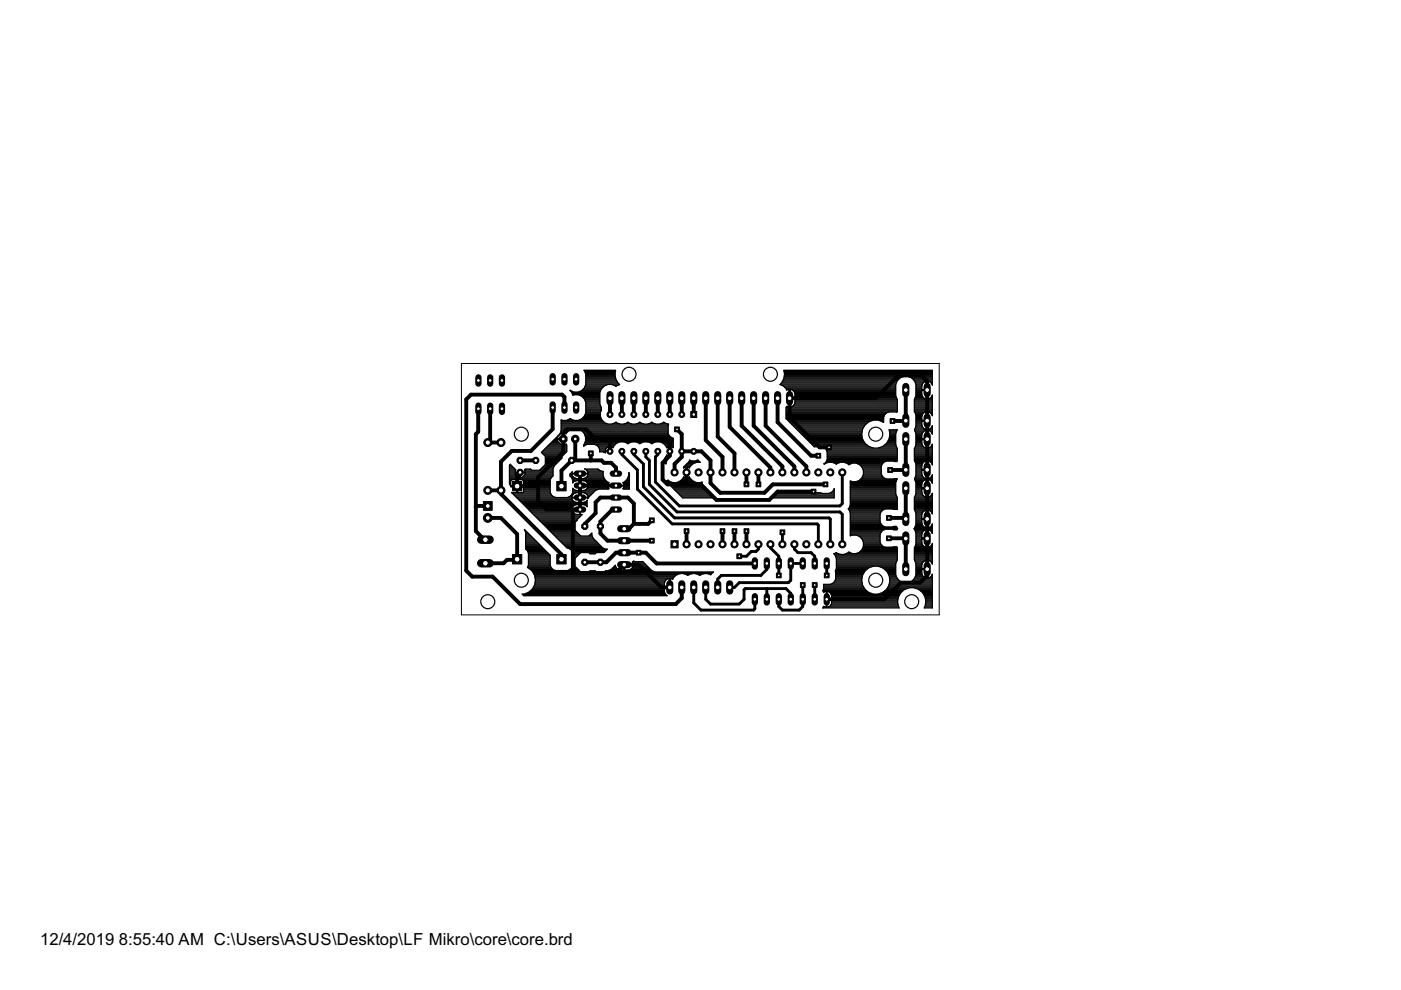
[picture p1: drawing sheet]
<svg xmlns="http://www.w3.org/2000/svg" width="297mm" height="210mm" viewBox="0 0 297 210" stroke-linecap="round" stroke-linejoin="round" font-family="sans-serif">
<defs><g id="words">
<g font-size="4">
<text x="8.5" y="200.4">12/4/2019</text>
<text x="25.2" y="200.4">8:55:40 AM C:\Users\ASUS\Desktop\LF Mikro\core\core.brd</text>
</g>
</g></defs>
<g fill="none" stroke="#000" stroke-width=".83">
<path d="M101.4 86.7v4.8l-.5 .6v20.5l1.8 1.8h.2M103.4 93.8h2.8M103.9 86.7v7.1M110.3 97.6h3.3M117.2 86.4v4.6l-4.6 4.6h-4.1l-2.3 2.3v6.8l12.8 12.9v1M119.7 86.4v-2.2l-.5-.5h-19.3l-1.1 1v36.3l1.3 1.3h4.3l5.9 5.8h33l1.2-1.3v-2.3M122 93.1v4.3l-.3 .2M125.3 96.1v1.5M129.1 93.3l.2 .3v2.1M129.3 84.4v3.5M131.8 84.4v3.5M134.4 84.4v3.5"/>
<path d="M136.9 84.4v3.5M139.5 84.4v3.5M142 84.4v3.5M143.5 91l1 1.1v4.8l-1.5 1.5v1.8M144.5 95.7h4.2l1.9 1.9v4.8l2.1 2.1h9.4l1.8-1.8h11.1M144.5 84.4v3.5M147.1 84.4v3.5M149.6 84.4v8.9l3.6 3.6v3.3M152.2 84.4v8.2l3.5 3.5v4.1M154.7 84.4v6.1l8.6 8.6v1.1M157.2 84.4v5.9l8.7 8.6v1.3M159.8 84.4v5.9l8.6 8.6v1.3"/>
<path d="M162.3 84.4v5.9l8.7 8.6v1.3M164.9 84.4v5.1l7.1 7.1h1.5M175.8 94.8h-2l-6.4-6.3v-4.1h18.3l4.8-4.8h4.8l1.3 1.3v41.1l-1.5 1.5h-4.1l-3.5 3.6h-12.2M192 82.7v6.5l-2.8 .1M192 93.1v6.5l-3.3 .1M103.4 109.8h2.8l3.4 3.4v5.4l-.1 .1h-2l-.7 .7h-3.9M103.4 104h2.8M103.4 107.3h-2.3l-.2 .2M110.3 100.2l-.7 .6v2.3h4.4l.1 .1M121.5 108v12.2l1.2 1.3h7.9l1.8-1.8h3l4.8 4.8h1.8M123 100.4v7.6h-7.1l-1.8-1.7v-5.1l5.3-5.3v-4.1l.8-.8h4l2.3 2.3h14.7l.8 .8v2.5l-1.5 1.5v3.6l1 1h7.1l3.3 3.3h11.2l1.8-1.8h7.6M123 103h7.6"/>
<path d="M124 119.2h4.6l2-2h6.3l2.3 2.3h20.8M130.6 100.4v-1.3l-1-1h-1.5l-.5-.5h-6.4l-2.2 2.2v3.3M130.6 108h-.8l-2.5 2.6v2.5l1.5 1.5h9.4M134.4 111.1v-4.3l-1.3-1.3h-5.8l-1 1v2.3l-2.3 2.3v.5M134.4 111.1l-1 1h-1M138.2 110.3l-.8 .8h-3M145.6 100.2v2.5M145.6 112.6v2.8M153.2 112.6v2.8M155.7 112.6v2.8M158.3 100.2v2.5M158.3 112.6v2.8"/>
<path d="M160.8 100.2v2.5M188.5 114.1l3.5 .1v6.5M192 103.5v6.5l-.1-.2h-3.4M196.6 120.7h.1"/>
</g>
<g fill="none" stroke="#000" stroke-width=".25">
<path d="M124 78.8h6.5M124.1 79h6.4M124.1 79.2h6.3M124.2 79.9h6.3M124.2 79.7h6.2M124.2 79.4h6.2M166.2 78.8h31.5M166.3 79.9h25.1M166.3 79.7h31.4M166.3 79h31.4M166.3 79.2h31.4M166.3 79.4h31.4"/>
<path d="M192.7 79.9h5M108 99.4h1.2M108 99.9h1.2M108 99.6h1.3M108 99.2h.9M108 99h.7M108 98.7h.5M108.1 98.5h.2M111.2 99.6h1.5M111.3 99.9h5.9M114.5 99.6h2.7M114.7 99.4h2.5"/>
<path d="M114.9 95.9h5.2M114.9 99.2h2.4M114.9 96.1h4.9M115.1 95.6h5.1M115.1 99h2.3M115.1 96.3h4.5M115.3 95.4h4.9M115.4 98.7h2.1M115.4 96.5h4M115.5 95.2h4.7M115.6 96.8h3.6M115.6 98.5h2.2"/>
<path d="M115.6 98.3h2.4M115.6 97.9h2.8M115.6 98.1h2.6M115.6 97.6h3M115.6 97.4h3.3M115.6 97.2h3.5M115.6 97h3.5M115.7 95h4.5M116 94.7h4.2M116.2 94.5h4M116.4 94.3h3.7M116.6 94.1h2.2"/>
<path d="M116.9 93.9h1.6M117.1 93.6h1.2M117.2 99.4v1.5l-.6 .9v2.6l.3 .5 .9 .6h2.5a1.51 1.51 0 0 0 1.1-2l.1 .1M117.3 93.4h.9M117.5 93.2h.7M117.8 93h1.7v-1.1l.5 .1a2.23 2.23 0 0 1 3.1-.8 2.23 2.23 0 0 1 .7 3.1M118 92.8h.2M118.2 92.5h.1M118.2 93v-.4l.7-.7h.4v2.3h-.4l-.7-.6v-.5h1.3v1.1l.5-.1 .1 .2M118.4 92.3h.1M118.6 92.1h.1M118.8 91.9h1.3"/>
<path d="M118.9 91.6h1.4M119 91.4h1.5M119 91.2h1.7M119 91h2.3M119 90.7h22.6M119 90.5h22.6M119 90.3h22.6M119 90.1h22.7M119 89.9h9.8M119 89.6h9.2M119 89.4h9M119 89.2h8.8"/>
<path d="M119.3 93.6h.2M119.3 94.1h.2M119.3 93.9h.2M119.3 93.4h.2M119.3 93.2h.2M119.3 92.8h.2M119.3 92.5h.2M119.3 92.3h.2M119.3 92.1h.2M120.1 94.3l.1 1.5-1.1 1v.3l-1.6 1.7-.3 .6M120.5 89h.9M120.9 88.7a1.81 1.81 0 0 1-1.9 .3v2.3l-.3 .7-3.9 3.9 .8 .9v1.7l-1.2 1.2h-1.7l-.2-.3h-1.1l-.2 .2 .1 .5"/>
<path d="M120.9 82.7l.6 1.1a1.99 1.99 0 0 1 2.7 1.5v2.2a2.06 2.06 0 0 1-3.3 1.2M120.9 88.8h.1M120.9 82.8h.1M121 83h.3M121.2 83.2h6M121.3 83.4h5.9M121.4 83.7h5.8M122.6 91h19M122.9 89h4.7M123 83h4.3M123 83.9h4.2M123.2 91.2h18.4"/>
<path d="M123.4 88.8h4.1M123.4 84.1h3.8M123.4 82.8h4M123.4 91.4h18.2M123.6 84.3h3.6M123.6 88.5h3.8M123.6 82.5h3.8M123.6 91.6h18M123.8 94.5h.1M123.8 94.3v.3l.7-.4h1.5a1.38 1.38 0 0 1 1.1 1.6h.8l.5 .2-.1-.2M123.8 94.3h.4M123.8 91.9h17.8"/>
<path d="M123.8 88.3h3.5M123.8 84.5h3.4M123.8 82.3h3.8M123.9 94.1h6.7M123.9 92.1h17.9M124 88.1h3.3M124 84.8h3.2M124 82.1h3.8M124 93.9h7M124 92.3h17.8M124.1 87.9h3.2M124.1 85h3.1"/>
<path d="M124.1 81.9h4M124.1 93.6h18.6M124.1 92.5h17.9M124.1 93h18.6M124.1 93.4h18.6M124.1 93.2h18.6M124.1 92.8h18.2M124.1 87.6h3.2M124.1 81.6h4.5M124.2 85.2h3M124.2 87.4h3.1M124.2 87.2h3.2"/>
<path d="M124.2 87h3.3M124.2 86.8h3.3M124.2 86.5h3.3M124.2 86.3h3.2M124.2 86.1h3.2M124.2 85.9h3.1M124.2 85.6h3M124.2 85.4h3M124.2 81.4h7M124.2 81.2h6.8M124.2 81h6.7M124.2 80.8h6.6"/>
<path d="M124.2 80.5h6.4M124.2 80.3h6.3M124.2 80.1h6.3M124.3 99.6l-.3-.2h2.8l.2 .3M124.3 99.6l.2 .3M124.3 99.6h2.7M124.5 99.9h3M124.5 99.9l.2 .5M126.3 94.3h4.1M126.7 94.5h3.5M126.9 94.7h2.1M127 95h1.6"/>
<path d="M127 99.7l.9 .2a1.96 1.96 0 0 0 1.2 2.4l-.2 .4M127.1 95.2h1.3M127.1 95.4h1.2M127.3 88.3a2.04 2.04 0 0 0 3.3 1.2 1.93 1.93 0 0 0 2.5 0 1.97 1.97 0 0 0 2.6 0 1.97 1.97 0 0 0 2.5 0 1.97 1.97 0 0 0 2.5 0l1.1 .4-.2 1.9 .3 .5 .8 .6v1.8M128 95.9h.3M128.3 95.8h.1M128.3 95.4v.2M128.4 95.2l.3-.3 .6-.2v1.1h-1M128.4 95.2l-.1 .2M129.3 94.7h.1M129.3 95h.1M129.3 95.4h.1"/>
<path d="M129.3 95.2h.1M129.7 94.7h.3M129.9 89.9h1.4M130 94.9l-.6-.2v.9h-2.3M130 94.9h.1M130.1 81.6h1M130.4 89.6h.4M130.6 81.9h.1M130.6 81.9l.8-.4a2.76 2.76 0 0 1-.9-3h-6.7l.4 .9v2.1a2.06 2.06 0 0 1-3.3 1.2M130.6 81.9a2.18 2.18 0 0 0-3.4 1.3v2.4a1.68 1.68 0 0 1 .1 1.9v.8M131.4 93.7l-.7 .3-.6 .6-.1 .3M132.3 93.7l.8 .4"/>
<path d="M132.4 89.9h1.5M132.7 93.9h.8M132.9 89.6h.4M133.1 94.1h.1M134 93.7l-.9 .4M134.8 93.7l.9 .4M134.9 89.9h1.5M135.3 93.9h.8M135.5 89.6h.3M135.7 94.1h.1M136.5 93.7l-.8 .4M137.3 93.7l.9 .4"/>
<path d="M137.5 89.9h1.4M137.8 93.9h.8M138 89.6h.4M138.2 94.1h.1M139.1 93.7l-.9 .4M139.9 93.7l.7 .3 .6 .6 .2 .3M140 89.9h1.5M140.3 93.9h2.4M140.6 89.6h.3M140.7 97.9h.6M140.7 98.1h.5M140.7 97.6h.7"/>
<path d="M140.7 94.1h2M140.8 97.4h.7M140.9 94.3h1.8M141 97.2h.7M141.1 97h.8M141.1 98.3h.1M141.2 94.5h1.5M141.2 96.8h.9M141.3 94.7h.3M141.3 96.5h.1M141.4 96.5l-.7 1.1v.6l.5 .1M141.4 96.5h.1"/>
<path d="M141.4 96.5l.5 .2v-.9h.2v.9M141.4 94.9h.1M141.9 94.7h.1M141.9 94.7l-.5 .2M141.9 94.7v.9h.2v-.9l.6 .2M141.9 94.7h.2M141.9 95h.2M141.9 96.5h.2M141.9 96.3h.2M141.9 96.1h.2M141.9 95.9h.2M141.9 95.4h.2"/>
<path d="M141.9 95.2h.2M142.1 96.7l-.6 .7-.3 .9M142.4 94.7h.3M142.7 94.9h.1M142.7 94.7v.2M144.9 99.2h.1M145 99h1.3M145.2 98.7h1.3M145.4 99.4h.3M145.4 99.9h.3M145.4 99.6h.3M145.4 99.2h.3"/>
<path d="M145.5 98.5h1.2M145.6 98.4h.1M145.7 98.3h1.3M145.9 98.1h1.6M146.1 97.9h2.2M146.1 99.2h.1M146.2 97.6h.3M146.3 99l.6-.7 .8-.3h.8l-.5-.5-.5 .2h-.8l-.5-.2-.1 .4-1.2 1.2v.1M146.3 99l-.1 .2-.5-.2v1.1h-.3v-1.1l-.4 .2M147.7 97.6h.4M165.5 81.4h24.4M165.6 81.6h24.3"/>
<path d="M165.7 81.2h24.3M165.8 81h24.3M165.9 80.8h24.3M166.1 80.5h24.3M166.1 81.9h23.8M166.2 80.3h24.4M166.2 80.1h24.7M166.3 82.1h23.6M166.6 82.3h23.3M166.7 88.8h20.6M166.7 88.5h20.6M166.7 88.3h20.7"/>
<path d="M166.7 88.1h20.8M166.7 87.9h20.9M166.7 87.6h21.2M166.7 87.4h21.6M166.7 87.2h23.5M166.7 87h23.5M166.7 86.8h23.5M166.7 86.5h23.5M166.7 86.3h.4M166.7 82.5h23.2M166.8 86.2l-.1 .2v2.4l6 5.9h1.6l.9 .6 .2 .5v1.6l-.2 .5-.4 .4M166.8 86.2h.1"/>
<path d="M166.8 86.2l.3 .1M166.8 82.7l.5-.2v1.8h22.8M166.8 82.7h.1M166.9 89h20.4M167.1 89.2h17.8M167.3 86.3h.2M167.3 86.1h.2M167.3 85.9h.2M167.3 85.6h.2M167.3 85.4h.2M167.3 85.2h.2M167.3 85h.2"/>
<path d="M167.3 84.8h.2M167.3 84.1h.2M167.3 83.9h.2M167.3 83.7h.2M167.3 83.4h.2M167.3 83.2h.2M167.3 83h.2M167.3 82.8h.2M167.3 89.4h17M167.5 89.6h16.5M167.7 86.3h22.5M167.8 89.9h15.9"/>
<path d="M168 90.1h15.4M168.1 82.8h21.8M168.1 86.1h22.1M168.1 86.1l-.4 .2M168.2 90.3h15.1M168.3 83h21.6M168.3 85.9h21.9M168.4 90.5h14.8M168.4 83.2h21.5M168.5 83.2l-.4-.4-.6-.3v3.8h.2M168.5 85.6l-.4 .5M168.5 83.2l.1 1.1"/>
<path d="M168.5 85.6h21.7M168.5 85.4h21.7M168.5 83.4h21.4M168.6 84.6l-.1 1M168.6 85.2h21.6M168.6 85h21.6M168.6 84.8h21.6M168.6 84.1h21.4M168.6 83.9h21.3M168.6 83.7h21.3M168.7 90.7h14.3M168.9 91h14"/>
<path d="M169.1 91.2h13.7M169.3 91.4h13.5M169.5 91.6h13.3M169.8 91.9h12.9M170 92.1h12.7M170.2 92.3h12.5M170.4 92.5h12.4M170.6 92.8h12.2M170.9 93h11.9M171.1 93.2h11.8M171.3 93.4h11.7M171.5 93.6h11.7"/>
<path d="M171.8 93.9h11.5M172 94.1h11.5M172.2 94.3h11.6M172.4 94.5h11.6M174.3 94.7h10.1M174.7 98.3h.1M174.8 98.3h.1M174.8 98.3h-.1M174.8 98.3a2.5 2.5 0 0 1 2.6 0 2.12 2.12 0 0 1 2.6 .2M174.8 95h10.3M175 98.1h.5M175 95.2h15.2"/>
<path d="M175.2 97.9h12.5M175.2 95.4h15M175.3 95.6h14.9M175.3 97.6h14.9M175.4 96.8h14.8M175.4 97.4h14.8M175.4 97.2h14.8M175.4 97h14.8M175.4 96.5h14.8M175.4 96.3h14.8M175.4 96.1h14.8M175.4 95.9h14.8"/>
<path d="M176.6 98.1h1.4M177.1 98.3h.4M179.1 98.1h8.2M179.7 98.3h.8M180 98.5h.1M180 98.5l.7-.3h.8l.7 .3M181.7 98.3h5.4M182.2 98.5a1.99 1.99 0 0 1 .7 2.6 1.99 1.99 0 0 1-2.6 .9v5.1l-.5 .8 .2 .2M182.2 98.5h4.8M182.5 98.7h4.4M182.7 92.1a3 3 0 0 0 3 2.9 3 3 0 0 0 3-2.9M182.7 99h4.1"/>
<path d="M182.8 99.2h4M182.9 99.4h3.9M183 99.6h3.8M183.1 99.9h3.7M186.3 95h3.9M186.5 89.2h.8M186.9 94.7h3.2M187.1 89.4h.2M187.3 94.5h2.7M187.6 94.3h2.3M187.9 94.1h2M188 93.9h1.9"/>
<path d="M188.2 93.6h1.7M188.3 93.4h1.6M188.4 93.2h1.5M188.5 93h1.4M188.6 92.8h1.3M188.6 91.4h1.5M188.6 92.5h1.3M188.6 91.6h1.4M188.6 92.3h1.3M188.7 91.9h1.2M188.7 92.1h1.2M189.9 94.3l.3 .8v2.5"/>
<path d="M190 91.1l.2 .1M190.2 84.5l-22.9 .1v1.7h-.2M190.2 91.2l-.3 .7v2.4M190.2 91.2l-1.7-.1 .2 1M190.2 84.7h.1M190.2 97.6l-.1 .3a5.8 5.8 0 0 0-2.7 .1l-.4 .4-.2 .5v1.5l.2 .6M190.2 84.7v2.5M190.2 87.2l-.1 .2h-1.7l-.5 .2-.6 .9v1.1a2.97 2.97 0 0 0-4.6 2.5M193.2 80.1h4.5M193.5 80.3h4.2M193.7 80.5h4M193.9 95.6h3.8"/>
<path d="M193.9 87.2l.3 .8v2.4l-.3 .8M193.9 84.7v2.5M193.9 96.8h3.8M193.9 97.4h3.8M193.9 97.2h3.8M193.9 97h3.8M193.9 96.5h3.8M193.9 96.3h3.8M193.9 96.1h3.8M193.9 95.9h3.8M193.9 95.4h3.8M193.9 95.2h3.8"/>
<path d="M193.9 87.2h3.8M193.9 87h3.8M193.9 86.8h3.8M193.9 86.5h3.8M193.9 86.3h3.8M193.9 86.1h3.8M193.9 85.9h3.8M193.9 85.6h3.8M193.9 85.4h3.8M193.9 85.2h3.8M193.9 85h3.8M193.9 84.8h3.8"/>
<path d="M193.9 80.7a2.2 2.2 0 0 0-2.3-.9 2.2 2.2 0 0 0-1.7 1.7v2.4l.3 .8M193.9 80.7l.3 .8v2.4l-.3 .8M193.9 91.2l.3 .7v2.4M193.9 97.6l.3 .8v2.4l-.3 .8 .3 .7M193.9 84.7h.1M193.9 97.6h3.8M193.9 91.2h3.8M193.9 80.8h3.8M193.9 95h2.3M194 84.5h2.2M194 97.9h2M194 91h2"/>
<path d="M194 87.4h2.1M194 81h2M194 91.4h1.9M194 94.7h1.8M194 84.3h1.8M194.1 87.6h1.7M194.1 98.1h1.6M194.1 90.7h1.6M194.1 81.2h1.6M194.1 91.6h1.6M194.1 94.5h1.5M194.1 87.9h1.5"/>
<path d="M194.1 84.1h1.5M194.2 98.3h1.4M194.2 90.5h1.4M194.2 91.9h1.3M194.2 81.4h1.4M194.2 99.4h1.2M194.2 93.6h1.2M194.2 94.3l-.3 .8v2.5M194.2 99.9h1.2M194.2 99.6h2.2M194.2 99.2h1.2M194.2 99h1.2"/>
<path d="M194.2 98.7h1.2M194.2 98.5h1.3M194.2 94.3h1.3M194.2 94.1h1.3M194.2 93.9h1.2M194.2 93.4h1.2M194.2 93.2h2.2M194.2 92.8h1.2M194.2 92.5h1.2M194.2 92.3h1.2M194.2 92.1h1.3M194.2 90.3h1.3"/>
<path d="M194.2 90.1h1.2M194.2 89.9h1.2M194.2 89.6h1.2M194.2 89.4h1.2M194.2 89.2h2.2M194.2 89h1.2M194.2 88.8h1.2M194.2 88.5h1.2M194.2 88.3h1.2M194.2 88.1h1.3M194.2 83.9h1.3M194.2 83.7h1.3"/>
<path d="M194.2 83.4h1.2M194.2 83.2h1.2M194.2 83h1.2M194.2 82.8h2.2M194.2 82.5h1.2M194.2 82.3h1.2M194.2 82.1h1.2M194.2 81.9h1.2M194.2 81.6h1.3M195.4 98.8a1.17 1.17 0 0 1 1-1.1v3.8l-.4-.2-.4-.3M195.4 92.3v.7M195.5 92.1a1.21 1.21 0 0 1 .9-.9v3.8l-.6-.3"/>
<path d="M195.5 92.1l-.1 .2M195.5 94.3l-.1-1.1h1.3v1.8l.6-.3M195.5 94.3l.3 .4M195.7 81.2l-.2 .5-.1 .9h1.3v-1.8l.7 .4M195.7 81.2l.7-.4v3.8a1.12 1.12 0 0 1-1-1v-.8h1.3v1.8l.3-.1M196.4 99.4h.3M196.4 93.6h.3M196.4 98.3h.3M196.4 94.7h.3M196.4 84.5h.3M196.4 84.3h.3M196.4 95h.3"/>
<path d="M196.4 97.9h.3M196.4 99.9h.3M196.4 99.2h.3M196.4 99h.3M196.4 98.7h.3M196.4 98.5h.3M196.4 98.1h.3M196.4 94.5h.3M196.4 94.3h.3M196.4 94.1h.3M196.4 93.9h.3M196.4 93.4h.3"/>
<path d="M196.4 92.8h.3M196.4 92.5h.3M196.4 92.3h.3M196.4 92.1h.3M196.4 91.9h.3M196.4 91.6h.3M196.4 91.4h.3M196.4 91h.3M196.4 90.7h.3M196.4 90.5h.3M196.4 90.3h.3M196.4 90.1h.3"/>
<path d="M196.4 89.9h.3M196.4 89.6h.3M196.4 89.4h.3M196.4 89h.3M196.4 88.8h.3M196.4 88.5h.3M196.4 88.3h.3M196.4 88.1h.3M196.4 87.9h.3M196.4 87.6h.3M196.4 87.4h.3M196.4 84.1h.3"/>
<path d="M196.4 83.9h.3M196.4 83.7h.3M196.4 83.4h.3M196.4 83.2h.3M196.4 83h.3M196.4 82.5h.3M196.4 82.3h.3M196.4 82.1h.3M196.4 81.9h.3M196.4 81.6h.3M196.4 81.4h.3M196.4 81.2h.3"/>
<path d="M196.4 81h.3M196.9 95h.8M197 84.5h.7M197.1 87.4h.6M197.1 91h.6M197.1 97.9h.6M197.2 81h.5M197.2 91.4h.5M197.3 84.3l.4-.5v4.3a1.1 1.1 0 0 0-1-.8v1.8h-1.3v-.8a1.13 1.13 0 0 1 1-1v3.8a1.12 1.12 0 0 1-1-1v-.8h1.3v1.8a1.09 1.09 0 0 0 1-.8v1.8a1.16 1.16 0 0 0-1-.9v1.8h-2.5M197.3 94.7h.4M197.3 84.3l-.3 .2M197.4 84.3h.3"/>
<path d="M197.4 87.6h.3M197.4 90.7h.3M197.4 98.1h.3M197.4 81.2l.3 .4M197.4 98.1l-.7-.4v1.8h-1.3v-.7M197.4 98.1l.3 .5M197.4 81.2h.3M197.5 91.6h.2M197.5 94.5h.2M197.5 84.1h.2M197.6 98.3h.1M197.6 90.5h.1"/>
<path d="M197.6 87.9h.1M197.6 81.4h.1M197.6 91.9h.1M197.6 94.3l.1-.1v4.4M197.6 94.3l-.3 .4M197.6 94.3h.1M197.7 88.1h.1M197.7 83.9h.1M197.7 81.6v-3.1h-31.5a2.8 2.8 0 0 1-.8 3l.7 .4 .7 .8M197.7 98.5h.1M197.7 90.3h.1M197.7 81.6h.1"/>
<path d="M108 100.1h2.2v1.1h-.3l-.7-.6v-.4h2.1v.4l-.6 .6h-.4v-1.1h6.9M108 100.5h1.2M108 102.3h.3M108 100.3h1.2M108 102.5h.3M108 102.1h.3M108 101.9h.3M108 101.6h8.7M108 101.4h8.8M108 101.2h1.8M108 101h1.6M108 100.7h1.4"/>
<path d="M108.1 102.7h.2M108.2 103h8.4M108.3 101.9l.3-.2h.9v2.8l-1-.1M108.3 101.9v1.1M108.5 104.4l11.7 11.8a1.39 1.39 0 0 1 1.2 1.1v2.5M108.5 104.4h.1M108.5 104.5h8.2M108.8 104.7h8M109 105h7.9M109.2 105.2h8M109.2 100.1l.1-.5-1.1-1.2-.2 .2v4l.3 .6h8.3M109.4 105.4h8.2"/>
<path d="M109.5 103.4h.3M109.5 102.3h.3M109.5 104.3h.3M109.5 104.1h.3M109.5 103.8h.3M109.5 103.6h.3M109.5 102.7h.3M109.5 102.5h.3M109.5 102.1h.3M109.5 101.9h.3M109.6 105.6h11.7M109.9 105.9h11.4"/>
<path d="M110.1 106.1h11.3M110.2 100.5h.1M110.2 100.3h.1M110.2 101.2h.1M110.2 101h.1M110.2 100.7h.1M110.3 106.3h11.3M110.5 106.5h11.6M110.7 101.2h6.3M110.8 106.7h13.7M110.9 101.9h5.7M111 101.9l-.3-.2h-.9v2.8l1.2-.2"/>
<path d="M111 101.9v1.1M111 104.3h5.6M111 101h6.2M111 107h13.5M111 103.2v1.1M111 103.4h5.6M111 102.3h5.6M111 104.1h5.6M111 103.8h5.6M111 103.6h5.6M111 102.7h5.6M111 102.5h5.6"/>
<path d="M111 102.1h5.6M111.2 100.7h6M111.2 112.2l.2 .7v3.5l.6 .9v2.5M111.2 112.2l5.4 5.5v2.1M111.2 112.3h.1M111.2 107.2h10.5M111.3 112.5h.1M111.3 100.5h5.9M111.3 100.3h5.9M111.4 112.7h.3M111.4 107.4h10.1M111.4 113.6h1.1"/>
<path d="M111.4 114.1h1.6M111.4 114.3h1.8M111.4 113.4h.9M111.4 116.3h3.8M111.4 116.1h3.6M111.4 115.8h3.4M111.4 115.6h3.2M111.4 115.4h2.9M111.4 115.2h2.7M111.4 115h2.5M111.4 114.7h2.3M111.4 114.5h2"/>
<path d="M111.4 113.8h1.4M111.4 113.2h.7M111.4 113h.5M111.5 116.5h3.9M111.7 107.6h9.6M111.8 116.7h3.9M111.9 107.8h9.4M111.9 116.9h4M112 117.2h4.1M112 119.8l-.2 .5a2.97 2.97 0 0 1 .2 5.3M112 117.4h4.3M112 119.8h4.6"/>
<path d="M112 119.6h4.6M112 119.4h4.6M112 119.2h4.6M112 119h4.6M112 118.7h4.6M112 118.5h4.6M112 118.3h4.6M112 118.1h4.6M112 117.8h4.6M112 117.6h4.5M112.1 108.1h10.8M112.3 108.3h9"/>
<path d="M112.5 108.5h8.9M112.8 108.7h8.7M113 109h8.8M113.2 109.2h10.1M113.4 109.4h9.7M113.6 109.6h9.3M113.9 109.9h8.8M114.1 110.1h8.3M114.3 110.3h8.1M114.5 110.5h7.7M114.8 110.7h7.1M115 111h6.9"/>
<path d="M115.2 111.2h6.7M115.4 111.4h6.5M115.7 111.6h6.2M115.9 111.8h6M116.1 112.1h5.8M116.3 112.3h5.6M116.5 112.5h5.5M116.6 119.8l.6 1M116.8 112.7h5.4M117 113h5.4M117.2 113.2h5.5M117.4 113.4h5.5"/>
<path d="M117.6 113.6h7.9M117.9 113.8h7.7M118.1 114.1h7.6M118.3 114.3h7.6M118.5 114.5h7.6M118.8 114.7h7.6M119 115h7.6M119.2 115.2h7.6M119.4 115.4h7.6M119.7 115.6h7.6M119.9 115.8h7.6M120.1 116.1h7.6"/>
<path d="M120.5 105.4h4.3M120.6 116.3h7.5M120.8 100.7h.5M120.9 100.5h7M120.9 101h.5M120.9 105.2h.4M120.9 116.5h7.8M121.1 100.3h.2M121.1 101.2h.5M121.1 105h.3M121.2 116.7h7.3M121.3 100.4v-.4l-.5 .5v.4l.6 .9v.6l.4-.3"/>
<path d="M121.3 100.4h1.6v1.1l-1-.1-.5-.4M121.3 108.1h1.7v1h.4l-1 1M121.3 100.4h.1M121.3 100.5h.1M121.3 105.4h.1M121.3 105.6h.1M121.3 107.9v.1M121.3 108.1h.1M121.3 100.5l.1 .5M121.3 105.6h3.4M121.3 105.6l.1 .4M121.3 101.4h.7"/>
<path d="M121.3 116.9h6.9M121.3 104.7h.3M121.3 100.1h.1M121.3 107.6l.3-.3 .5-.3h.8v2.1h-.8a1 1 0 0 1-.8-1M121.3 107.6v.3M121.3 101.6h6.9M121.4 104.5h.6M121.4 117.2h1.7M121.4 104.9l.7-.4h.8v2h-.8M121.4 104.9l-.1 .5M121.4 106l.2 .3M121.4 119.8l-.2 .6-.4 .4-.5 .2"/>
<path d="M121.4 117.4h1.5M121.4 119.8h.5M121.4 102.3h.1M121.4 119.6h.5M121.4 119.4h.5M121.4 119.2h.5M121.4 119h.5M121.4 118.7h.5M121.4 118.5h.5M121.4 118.3h.6M121.4 118.1h.8M121.4 117.8h1"/>
<path d="M121.4 117.6h1.3M121.4 104.3h4.5M121.4 104.1h4.8M121.4 103.8h.4M121.4 103.6h.1M121.4 102.1h.4M121.4 101.9h7M121.6 106.3l.5 .2M121.8 102.1l1.1-.2v1h1.8M122.4 110.1l-.5 .6v1.7l1.2 1.2M122.9 103.2h.1M122.9 103.4h.1"/>
<path d="M122.9 104.5h.1M122.9 102.3h.1M122.9 109h.1M122.9 108.7h.1M122.9 108.5h.1M122.9 108.3h.1M122.9 107.8h.1M122.9 107.6h.1M122.9 107.4h.1M122.9 107.2h.1M122.9 106.5h.1M122.9 106.3h.1"/>
<path d="M122.9 106.1h.1M122.9 105.9h.1M122.9 105.6h.1M122.9 105.2h.1M122.9 105h.1M122.9 104.7h.1M122.9 103.8h.1M122.9 103.6h.1M122.9 102.7h.1M122.9 102.5h.1M122.9 102.1h.1M122.9 101.4h.1"/>
<path d="M122.9 101.2h.1M122.9 101h.1M122.9 100.7h.1M123 103h7.5M123.9 106.5h.6M124 104.5h1.7M124 101.4h4.1M124.2 102.1l-1.2-.2v2.1l1.2-.2M124.2 102.1l.5 .6M124.2 103.8h2.4M124.2 102.1h4.5M124.2 107.2h.3"/>
<path d="M124.3 106.3l-.4 .2M124.3 106.3h.2M124.3 104.7h1.2M124.3 101.2h3.7M124.4 102.3h4.7M124.4 103.6h4.7M124.5 107.4h.1M124.5 106.1v1.3l-.6-.4h-.9v1h-1.7M124.5 106.1l-.2 .2M124.5 106.1h.1M124.5 104.9l-.6-.4h-.9v2h.9M124.5 104.9l.2 .5"/>
<path d="M124.5 105h.8M124.5 101h3.4M124.6 103.4h4.4M124.6 102.5h4.4M124.6 100.1h3.3M124.6 105.2h.5M124.6 100.7h3.3M124.7 103.2h4.2M124.7 103.2l-.5 .6M124.7 102.7v.2M124.7 102.7h4.2M124.7 103h-1.8v1h-.8l-.6-.4"/>
<path d="M124.7 100.4h-1.7v1.1l1-.1 .5-.4M124.7 103v.2M124.7 100.4h.1M124.7 100.5h.1M124.7 102.9h.1M124.7 103v.1M124.7 105.4h.1M124.7 105.6h.1M124.7 100.5l-.2 .5M124.7 100.3h3.2M124.8 113.6l.7-.6v.5l.3 .6 2 2.1 1 .2-.7 .8h-1.7l-.2 .2M124.9 117.2h1.5"/>
<path d="M125.1 113.4h.4M125.3 113.2h.2M126.2 117.4h-1.1l-.3-.2h-1.7l-1.2 1.2v1.7l1.2 1.2h1.7l.3-.3h1.1l.2 .3h1.7l.3-.3h.5l.7-.3M128.9 102.9h1.6v.1h-1.6M128.9 102.9h.1M128.9 103v.1M128.9 103v.2M128.9 103.2l.2 .4-.2 .1h-2l-.6 .3-1.6 1.7v-.1M128.9 102.7v.2M130.7 103h2.8M132.1 102.3h1.4M132.1 103.6h1.4"/>
<path d="M132.2 103.4h1.3M132.2 102.5h1.3M132.3 103.2h1.2M132.3 102.7l-.2-.4a1.97 1.97 0 0 0 1.2-2.1l.2 .2v3.3l-1.4-.1 .2-.4M132.3 102.7v.2M132.3 102.7h1.2M132.3 102.9h-1.6v.1h1.6M132.3 103v.2M132.3 102.9h.1M132.3 103v.1M132.5 119.6h4.3M132.5 102.1h1"/>
<path d="M132.7 101.9h.8M132.9 101.6h.6M133.1 101.4h.4M133.2 101.2h.3M133.2 101h.3M133.3 100.5h.2M133.3 100.3h.1M133.3 100.7h.2M134.1 119.1h.1M134.1 119.1l.2 .5h-1.8v1.3a1.34 1.34 0 0 0 1.7-.9l.1-.2M134.1 119.2h2.3M134.2 119.4h2.4"/>
<path d="M134.3 119l-.2 .1M134.4 119h-.1M134.4 119h1.8l2 2 .7 .3h12.3M137.1 119.8h-4.9v1.1a1.41 1.41 0 0 1-1.6-.6l-.1-.5-.9 .9M141.2 102.1h.8M141.6 101.9h.1M141.6 101.8h.1M141.6 101.8l1 .5M141.7 102.5h7.1M141.9 102.7h6.9M142.1 103h6.8M142.4 103.2h6.6"/>
<path d="M142.6 103.4h6.5M142.8 103.6h6.5M143 103.8h6.5M143.3 104.1h6.4M143.5 104.3h6.4M143.5 102.3h4.1M143.7 104.5h6.5M143.9 104.7h6.5M144 102.1h3.1M144.1 105h6.5M144.4 105.2h6.4M144.4 101.9h2.3"/>
<path d="M144.6 105.4h6.4M144.6 101.6h1.9M144.8 101.4h1.5M144.9 101.2h.2M144.9 101.1l-.6 .9-.9 .3h-1.9M144.9 101.1h.1M145 101.1l.4 .2v-1h.3v1l.5-.2 .1 .3M145.4 100.5h.3M145.4 101.2h.3M145.4 101h.3M145.4 100.7h.3M146.1 101.2h.1"/>
<path d="M146.3 101.4a2.09 2.09 0 0 0 2.5 .8v.6l.3 .7 2.1 2.1h-6.4l-3.6-3.6 .4-.2M148.6 102.3h.2M163.7 105.4h13.2M163.9 105.2h13M164.1 105h12.8M164.4 104.7h12.5M164.6 104.5l11.2 .1 .5-.2 .6-.8v2h-13.4zM176 104.5h.9M176.4 104.3h.5M176.6 104.1h.3M176.8 103.8h.1M176.8 117.4h1"/>
<path d="M176.9 103.6h.1M177 117.6h13.2M177.1 117.8h13.1M177.2 118.1h13M177.3 118.3h12.9M177.3 117.2h.1M177.3 117.2l-.5 .2 .5 1v2.1l-.2 .6 .1 1.7-.6 .9-.5 .2h-1.5v.9l-.1 .4 .1 .4 .6-.2M177.3 119.8h12.6M177.3 119.6h12.6M177.3 119.4h12.6M177.3 119.2h12.7M177.3 119h12.8"/>
<path d="M177.3 118.7h12.9M177.3 118.5h12.9M179.4 117.4h10.8M179.8 117.2h.5M179.9 107.8h10.3M180 108.1h7.3M180 108.1l.3 .6M180.1 107.6h10.1M180.1 108.3h6.9M180.1 107.4h10.1M180.2 108.5h6.6M180.2 107.2h10"/>
<path d="M180.3 103.2h9.6M180.3 103h9.6M180.3 105.4h9.9M180.3 103.4h9.6M180.3 109.9h6.3M180.3 113.4h6.3M180.3 108.7v4.9l.4-.2M180.3 111.6h7.2M180.3 104.5h9.6M180.3 102.3h9.6M180.3 113.2h6.3M180.3 113h6.4"/>
<path d="M180.3 112.7h6.6M180.3 112.5h6.8M180.3 112.3h7.3M180.3 112.1h10M180.3 111.8h9.9M180.3 111.4h6.8M180.3 111.2h6.6M180.3 111h6.4M180.3 110.7h6.3M180.3 110.5h6.3M180.3 110.3h6.3M180.3 110.1h6.3"/>
<path d="M180.3 109.6h6.3M180.3 109.4h6.3M180.3 109.2h6.3M180.3 109h6.3M180.3 108.7h6.4M180.3 107h9.9M180.3 106.7h9.9M180.3 106.5h9.9M180.3 106.3h9.9M180.3 106.1h9.9M180.3 105.9h9.9M180.3 105.6h9.9"/>
<path d="M180.3 105.2h9.8M180.3 105h9.7M180.3 104.7h9.6M180.3 104.3h9.6M180.3 104.1h9.6M180.3 103.8h9.6M180.3 103.6h9.6M180.3 102.7h9.6M180.3 102.5h9.6M180.3 102.1h.3M181.5 113.4l.7 .3 .6 .6M181.7 102.1h8.3"/>
<path d="M182 113.6h4.6M182 117.2h8.2M182.2 101.9h7.9M182.3 116.9h7.9M182.4 113.8h4.2M182.4 101.6h7.8M182.6 114.1h4M182.6 116.7h7.6M182.6 101.4h5M182.8 114.3l.3 .7v.8l-.3 .7M182.8 114.3h3.8M182.8 116.5a1.97 1.97 0 0 1-2.8 .5 2.1 2.1 0 0 1-2.7 .2"/>
<path d="M182.8 116.5h7.4M182.8 101.2h4.5M182.9 116.3h7.3M182.9 114.5h3.7M182.9 101h4.1M183 116.1h7.2M183 114.7h3.6M183 100.7h4M183 115.8h4.2M183 115h3.6M183.1 100.1h3.7M183.1 100.5h3.8"/>
<path d="M183.1 100.3h3.7M183.1 115.6h3.9M183.1 115.4h3.7M183.1 115.2h3.6M186.8 108.5l-.2 .5v1.6l.2 .5 .4 .4 .5 .2 1.8-.1M187 101l.9 .6 2.3-.1-.3 .8M189.4 112.3h.8M189.5 111.6h.6l.2 .5-.1 .2a6.9 6.9 0 0 0-3 .1l-.6 .9v1.6l.6 .9a6.8 6.8 0 0 0 2.9 .1l.1 .3M189.9 104.7l.3 .8v2.5M189.9 102.3v2.4M190.2 116.2h.1M190.2 118.7l-.3 .8v2.4"/>
<path d="M190.2 116.2v2.5M190.2 118.7h.1M190.2 108h.1M190.2 108a7.4 7.4 0 0 0-3 .1l-.4 .4M193.8 112.1h3.9M193.9 117.4h3.8M193.9 118.7h.1M193.9 116.2v2.5M193.9 108h.1M193.9 118.5h3.8M193.9 118.3h3.8M193.9 118.1h3.8"/>
<path d="M193.9 117.8h3.8M193.9 117.6h3.8M193.9 117.2h3.8M193.9 116.9h3.8M193.9 116.7h3.8M193.9 116.5h3.8M193.9 116.3h3.8M193.9 107.8h3.8M193.9 107.6h3.8M193.9 107.4h3.8M193.9 107.2h3.8M193.9 107h3.8"/>
<path d="M193.9 106.7h3.8M193.9 106.5h3.8M193.9 106.3h3.8M193.9 106.1h3.8M193.9 105.9h3.8M193.9 105.6h3.8M193.9 108l.3 .8v2.4M193.9 118.7l.3 .8v2.4M193.9 116.2h.1M193.9 118.7h3.8M193.9 108.1h3.8M193.9 105.4h2.5"/>
<path d="M193.9 116.1h2.5M193.9 112.3h2.5M193.9 101.6h2.5M194 111.8h2.2M194 101.4h2.1M194 119h2M194 108.3h2M194 115.8h1.9M194 112.5h1.9M194 105.2h1.9M194 101.9h1.9M194 111.6h1.8"/>
<path d="M194.1 101.2h1.7M194.1 119.2h1.6M194.1 108.5h1.6M194.1 112.7h1.6M194.1 102.1h1.6M194.1 115.6h1.6M194.1 105h1.6M194.1 111.4h1.5M194.1 101h1.5M194.2 119.4h1.4M194.2 108.7h1.4M194.2 100.1h1.2"/>
<path d="M194.2 103.2h1.2M194.2 103h1.2M194.2 100.5h1.2M194.2 113.6h1.2M194.2 119.8h1.2M194.2 114.3h2.5v1.8M194.2 113.4h1.2M194.2 102.3v2.4M194.2 111.2l-.4 .9 .4 .9v2.4M194.2 104.7l-.3 .8v2.5M194.2 115.4l-.3 .8M194.2 104.5h1.3"/>
<path d="M194.2 102.3h1.3M194.2 100.3h1.2M194.2 119.6h1.3M194.2 115.4h1.3M194.2 115.2h1.3M194.2 115h1.2M194.2 114.7h1.2M194.2 114.5h1.2M194.2 113.8h1.2M194.2 113.2h1.3M194.2 113h1.3M194.2 111.2h1.3"/>
<path d="M194.2 111h1.3M194.2 110.7h1.2M194.2 110.5h1.2M194.2 110.3h1.2M194.2 110.1h2.2M194.2 109.6h1.2M194.2 109.4h1.2M194.2 109.2h1.2M194.2 109h1.3M194.2 104.7h1.3M194.2 104.3h1.2M194.2 104.1h1.2"/>
<path d="M194.2 103.8h1.2M194.2 103.6h2.2M194.2 102.7h1.2M194.2 102.5h1.3M194.2 100.7h1.3M195.4 114.3l.1 1.1M195.5 104.5l-.1-.8h1.3v1.7M195.5 102.5l-.1 .9M195.5 113.2l-.1 .8M195.5 104.5v.2M195.5 102.3v.2M195.5 104.7l.3 .5"/>
<path d="M195.5 115.4l.3 .4 .6 .3M195.6 101l-.2-1.3h1.3v1.8l.5-.2 .3-.3M195.7 108.5l-.2 .5-.1 .9M195.7 119.2l-.3 .6M195.8 101.9l-.3 .4M195.8 105.2l.6 .2M195.8 112.5l-.3 .7M196 108.3l.4-.2v3.8a1.12 1.12 0 0 1-1-1v-.7h1.3v1.7l.6-.2M196 118.9l.4-.1v3.8a1.18 1.18 0 0 1-1-1.1v-.7h1.3v1.8l.6-.3M196 108.3l-.3 .2M196 118.9l-.3 .3M196.4 100.1h.3"/>
<path d="M196.4 103.2h.3M196.4 103h.3M196.4 100.5h.3M196.4 105.4h.3M196.4 113.6h.3M196.4 119.8h.3M196.4 101.6v3.8M196.4 112.3v3.8M196.4 101.6l-.6 .3M196.4 112.3l-.6 .2M196.4 113.4h.3M196.4 111.6h.3"/>
<path d="M196.4 104.5h.3M196.4 102.3h.3M196.4 100.3h.3M196.4 119.6h.3M196.4 119.4h.3M196.4 119.2h.3M196.4 119h.3M196.4 116.1h.3M196.4 115.8h.3M196.4 115.6h.3M196.4 115.4h.3M196.4 115.2h.3"/>
<path d="M196.4 115h.3M196.4 114.7h.3M196.4 114.5h.3M196.4 113.8h.3M196.4 113.2h.3M196.4 113h.3M196.4 112.7h.3M196.4 112.5h.3M196.4 112.3h.3M196.4 111.8h.3M196.4 111.4h.3M196.4 111.2h.3"/>
<path d="M196.4 111h.3M196.4 110.7h.3M196.4 110.5h.3M196.4 110.3h.3M196.4 109.6h.3M196.4 109.4h.3M196.4 109.2h.3M196.4 109h.3M196.4 108.7h.3M196.4 108.5h.3M196.4 108.3h.3M196.4 105.2h.3"/>
<path d="M196.4 105h.3M196.4 104.7h.3M196.4 104.3h.3M196.4 104.1h.3M196.4 103.8h.3M196.4 102.7h.3M196.4 102.5h.3M196.4 102.1h.3M196.4 101.9h.3M196.4 101.6h.3M196.4 101.4h.3M196.4 101.2h.3"/>
<path d="M196.4 101h.3M196.4 100.7h.3M196.7 101.6v1.8h-2.5M196.7 112.3v1.7l-2.5 .1M196.7 101.6l.6 .3 .3 .4M196.8 105.4h.9M196.8 112.3h.9M196.8 101.6h.9M196.8 116.1h.9M197 111.8h.7M197.1 101.4h.6M197.2 108.3l-.5-.2v1.8h-2.5"/>
<path d="M197.2 118.9l-.5-.1v1.7h-1.3v-.7M197.2 108.3l.2 .2M197.2 118.9l.2 .3M197.2 119h.5M197.2 108.3h.5M197.3 115.8h.4M197.3 112.5h.4M197.3 105.2h.4M197.3 101.9h.4M197.3 111.6h.4M197.4 101.2h.3M197.4 119.2h.3"/>
<path d="M197.4 108.5h.3M197.5 115.6h.2M197.5 112.7h.2M197.5 105h.2M197.5 102.1h.2M197.5 111.4h.2M197.5 101l.2-.3v1.8l-.1-.2M197.5 101h.2M197.6 119.4h.1M197.6 108.7h.1M197.6 102.3h.1M197.6 113h.1"/>
<path d="M197.6 104.7l.1-.1v4.4l-.3-.5M197.6 111.2l.1-.1v2a1.1 1.1 0 0 0-1-.8M197.6 115.4l.1-.2v4.4l-.3-.4M197.6 104.7l-.3 .5-.6 .2M197.6 111.2l-.3 .5M197.6 115.4l-.3 .4-.6 .3M197.6 115.4h.1M197.6 104.7h.1M197.7 111.2h.1M197.7 100.7h.1M110.8 126.1h30.4M111.4 125.8h29.6"/>
<path d="M111.9 120.3h4.9M112 120.1h4.7M112 125.6l-1.3 .4 .3 .3h30.4l-.3-.3M112 125.6h28.9M112.1 120.5h4.9M112.3 125.4h28.6M112.4 120.7h4.8M112.6 125.2h28.3M112.7 120.9h10.1M112.8 124.9h28.1M112.9 121.2h10.1M113 124.7h27.9"/>
<path d="M113 121.4h38.1M113.1 124.5h28.8M113.1 121.6h37.8M113.2 124.3h27.7M113.3 121.8h30.3M113.3 124.1h27.6M113.4 122.1h29.8M113.4 123.8h27.5M113.4 122.3h29.6M113.4 123.6h27.5M113.5 122.5h29.3M113.5 123.4h27.4"/>
<path d="M113.5 122.7h28M113.5 123.2h27.5M113.5 123h27.7M117.2 120.8l.6 .2M120.8 120.7h1.8M121.1 120.5h1.3M121.2 120.3h1M121.3 120.1h.6M124.9 121.2h1.4M128.2 121.2h10.4M129.1 120.9h9.1M129.6 120.7h1.5"/>
<path d="M129.8 120.5h1M130 120.3h.6M130.2 120.1h.3M132.2 120.1h.3M132.2 120.7h.3M132.2 120.5h.3M132.2 120.3h.3M133.6 120.7h4.3M133.9 120.5h3.8M134.1 120.3h3.4M134.2 120.1h3.1M140.9 125.4l.2 .6"/>
<path d="M141 123.2l.4-.4 .5-.2v2.1h-1v.7M141.9 123.8h.2M141.9 123.6h.2M141.9 124.3h.2M141.9 124.1h.2M141.9 123.4h.2M141.9 123.2h.2M141.9 123h.2M141.9 122.7h.2M142.5 122.7h.1M142.6 122.8l-.5-.2v1.8h-1.2l.1-1.2M142.6 122.8h.1"/>
<path d="M144.1 121.6l-.8 .3-.7 .9M145 121.6l.8 .4 .9-.4M145.5 121.8h.6M147.5 121.6l.9 .4 .8-.4M148.1 121.8h.6M150.1 121.6l.6 .3M150.6 121.8h.1M151.2 121.3h.1M151.2 121.3l-.5 .6M174.5 125.2h9.2M174.5 128.7h.5M174.5 125.4h.6"/>
<path d="M174.6 124.9h8.8M174.6 124.7h8.7M174.6 124.5h8.5M174.6 124.3h8.4M174.6 124.1h8.3M175.2 126.3h.1M175.2 128.8l-.6-.3-.1 .4M175.2 128.8h.1M175.2 125.4v1.6h1.1v-.7a1.05 1.05 0 0 0-1-.9M175.2 125.4h.1M175.2 128.7h.1M175.2 128.5h.1"/>
<path d="M175.2 128.3h.1M175.2 128.1h.1M175.2 127.8h.1M175.2 127.6h.1M175.2 127.4h.1M175.2 126.9h.1M175.2 126.7h.1M175.2 126.5h.1M175.2 126.1h.1M175.2 125.8h.1M175.2 125.6h.1M175.3 128.8h.1"/>
<path d="M175.3 125.4v3.4M175.3 125.4h.1M175.5 125.4h8.4M175.6 128.7h14.9M175.9 125.6h8.3M176 128.5h14.5M176.1 125.8h8.7M176.2 128.3l-.4 .3-.5 .2M176.2 128.3h14.2M176.2 123.8h6.6M176.3 128.1h14.1M176.3 126.1h14.5"/>
<path d="M176.3 126.3h14.3M176.3 127.8l-.1 .5M176.3 127.1v.7M176.3 127.8h14M176.3 127.6h14M176.3 127.4h14M176.3 126.9h14.1M176.3 126.7h14.1M176.3 126.5h14.2M176.6 123.6h6.2M176.8 123.4h6M177 123.2h5.7"/>
<path d="M177.1 123h5.6M177.1 120.9h6.4M177.2 121.6h5.9M177.2 122.7h5.5M177.2 122.5h5.6M177.2 122.3h5.6M177.2 122.1h5.6M177.2 121.8h5.7M177.2 121.4h6M177.2 121.2h6.1M177.2 120.7h6.6M177.3 120.1h12.6"/>
<path d="M177.3 120.5h6.8M177.3 120.3h7.2M183.4 124.9l.8 .7M184.2 125.6l1 .4h1l1-.4M185.2 120.1a3 3 0 0 0-1.8 4.8M186.2 120.1a3 3 0 0 1 1.8 4.8M186.6 125.8h4.3M186.8 120.3h3.1M187.2 125.6h3.9M187.3 120.5h2.6M187.5 125.4h3.8M187.6 120.7h2.3"/>
<path d="M187.7 125.2h3.9M187.8 120.9h2.1M188 124.9l-.8 .7M188 124.9h3.9M188 121.2h1.9M188.1 124.7h4.4M188.2 121.4h1.7M188.2 124.5h9.5M188.3 121.6h1.6M188.4 124.3h9.3M188.4 121.8h1.5M188.5 124.1h9.2"/>
<path d="M188.5 122.1h1.5M188.5 123.8h9.2M188.6 122.3h1.5M188.6 123.6h9.1M188.6 122.5h1.6M188.6 123.4h2.5M188.6 122.7h1.7M188.7 123.2h2M188.7 123h1.8M189.9 121.9l.3 .8 .6 .6 .8 .3M190.4 127.2l-15.2-.1v1.7M191 125.6a2.82 2.82 0 0 0-.4 3.3h-16.1"/>
<path d="M193 123.4h4.7M193.4 123.2h4.3M193.6 123h4.1M193.8 122.7h3.9M194 122.5h2.2M194 122.3h1.8M194.1 124.7h3.6M194.1 122.1h1.5M194.2 120.9h1.2M194.2 121.6h1.3M194.2 120.1h1.2M194.2 121.9l-.3 .8-.6 .6-.8 .3"/>
<path d="M194.2 121.8h1.3M194.2 121.4h1.2M194.2 121.2h1.2M194.2 120.7h2.2M194.2 120.5h1.2M194.2 120.3h1.2M194.7 124.9h3M195 125.2h2.7M195.3 125.4h2.4M195.6 125.6h2.1M195.7 125.8h2M195.8 126.1h1.9"/>
<path d="M196 126.3h1.7M196 128.7h1.7M196.1 126.5h1.6M196.2 128.5h1.5M196.2 126.7h1.5M196.2 128.3h1.5M196.2 126.9h1.5M196.2 128.1h1.5M196.2 127.2h1.5M196.3 127.8h1.4M196.3 127.4h1.4M196.3 127.6h1.4"/>
<path d="M196.4 120.9h.3M196.4 121.6h.3M196.4 120.1h.3M196.4 122.5h.3M196.4 122.3h.3M196.4 122.1h.3M196.4 121.8h.3M196.4 121.4h.3M196.4 121.2h.3M196.4 120.5h.3M196.4 120.3h.3M197 122.5h.7"/>
<path d="M197.3 122.3h.4M197.5 122.1h.2M197.5 122l-.2 .3M197.6 121.9l.1-.2v7.2h-1.8a2.97 2.97 0 0 0-1-3.8 2.97 2.97 0 0 0-3.9 .5M197.6 121.9l-.1 .1M197.7 121.8h.1"/>
<circle cx="133.4" cy="79.4" r="1.48"/>
<circle cx="163.3" cy="79.4" r="1.48"/>
<circle cx="110.5" cy="92.1" r="1.48"/>
<circle cx="185.7" cy="92.1" r="1.48"/>
<circle cx="103.4" cy="127.6" r="1.48"/>
<circle cx="110.5" cy="123" r="1.48"/>
<circle cx="185.7" cy="123" r="1.48"/>
<circle cx="193.3" cy="127.6" r="1.48"/>
</g>
<g fill="none" stroke="#000" stroke-width=".61">
<path d="M131.8 95.7v.7l3.3 3.3v4l7.4 7.4h30.7l.3 .2v4.1M134.4 95.7v.7l2 2v4.8l6.6 6.6h32.8l.2 .3v5.3M136.9 95.7v1.2l.8 .7v5.1l5.8 5.8h34.6l.5 .6v6.3M139.5 95.7v.7l-.5 .5v5.3l5 5.1h34.1l.5-.5v-6.6M160.8 115.4v1l-.5 .5h-1l-1 1h-1.6M162.6 119.5v1.2l-1.3 1.3h-8.4l-.7 .8v1.7M163.3 115.4v.8l1.8 1.7v4.1M165.9 112.9v2.5M168.4 115.4v1l.8 .8h2.8l.7 .7v1.6M170.2 119.5h-2.5v3.5l-.5 .5h-10.5l-1 1h-1M175.3 119.5v2.5M147.1 124.5v3.3l1.5 1.5h11.2l.2-.2v-2"/>
<path d="M149.6 124.5v2.6l1 1h6.1l1.1-1v-2l.2-.3h8.6l1.1 1v1.3M162.6 124.8v2.3M170.2 124v4.6l-.8 .7h-3.5l-.8-.7v-1.5M172.7 124v3.1"/>
</g>
<path d="M97.8 77.1h101.3v53.3h-101.3z" fill="none" stroke="#000" stroke-width=".21"/>
<path d="M146.5 87.2h1.2v1.3h-1.2z" fill="#000" stroke="#000" stroke-width=".21"/>
<circle cx="147.1" cy="87.9" r=".38" fill="#fff" stroke="#000" stroke-width=".21"/>
<circle cx="144.5" cy="87.9" r=".64" fill="#000" stroke="#000" stroke-width=".21"/>
<circle cx="144.5" cy="87.9" r=".38" fill="#fff" stroke="#000" stroke-width=".21"/>
<circle cx="142" cy="87.9" r=".64" fill="#000" stroke="#000" stroke-width=".21"/>
<circle cx="142" cy="87.9" r=".38" fill="#fff" stroke="#000" stroke-width=".21"/>
<circle cx="139.5" cy="87.9" r=".64" fill="#000" stroke="#000" stroke-width=".21"/>
<circle cx="139.5" cy="87.9" r=".38" fill="#fff" stroke="#000" stroke-width=".21"/>
<circle cx="136.9" cy="87.9" r=".64" fill="#000" stroke="#000" stroke-width=".21"/>
<circle cx="136.9" cy="87.9" r=".38" fill="#fff" stroke="#000" stroke-width=".21"/>
<circle cx="134.4" cy="87.9" r=".64" fill="#000" stroke="#000" stroke-width=".21"/>
<circle cx="134.4" cy="87.9" r=".38" fill="#fff" stroke="#000" stroke-width=".21"/>
<circle cx="131.8" cy="87.9" r=".64" fill="#000" stroke="#000" stroke-width=".21"/>
<circle cx="131.8" cy="87.9" r=".38" fill="#fff" stroke="#000" stroke-width=".21"/>
<circle cx="129.3" cy="87.9" r=".64" fill="#000" stroke="#000" stroke-width=".21"/>
<circle cx="129.3" cy="87.9" r=".38" fill="#fff" stroke="#000" stroke-width=".21"/>
<circle cx="129.3" cy="95.7" r=".64" fill="#000" stroke="#000" stroke-width=".21"/>
<circle cx="129.3" cy="95.7" r=".38" fill="#fff" stroke="#000" stroke-width=".21"/>
<circle cx="131.8" cy="95.7" r=".64" fill="#000" stroke="#000" stroke-width=".21"/>
<circle cx="131.8" cy="95.7" r=".38" fill="#fff" stroke="#000" stroke-width=".21"/>
<circle cx="134.4" cy="95.7" r=".64" fill="#000" stroke="#000" stroke-width=".21"/>
<circle cx="134.4" cy="95.7" r=".38" fill="#fff" stroke="#000" stroke-width=".21"/>
<circle cx="136.9" cy="95.7" r=".64" fill="#000" stroke="#000" stroke-width=".21"/>
<circle cx="136.9" cy="95.7" r=".38" fill="#fff" stroke="#000" stroke-width=".21"/>
<circle cx="139.5" cy="95.7" r=".64" fill="#000" stroke="#000" stroke-width=".21"/>
<circle cx="139.5" cy="95.7" r=".38" fill="#fff" stroke="#000" stroke-width=".21"/>
<circle cx="142" cy="95.7" r=".64" fill="#000" stroke="#000" stroke-width=".21"/>
<circle cx="142" cy="95.7" r=".38" fill="#fff" stroke="#000" stroke-width=".21"/>
<circle cx="144.5" cy="95.7" r=".64" fill="#000" stroke="#000" stroke-width=".21"/>
<circle cx="144.5" cy="95.7" r=".38" fill="#fff" stroke="#000" stroke-width=".21"/>
<circle cx="147.1" cy="95.7" r=".64" fill="#000" stroke="#000" stroke-width=".21"/>
<circle cx="147.1" cy="95.7" r=".38" fill="#fff" stroke="#000" stroke-width=".21"/>
<path d="M142.3 114.6h1.5v1.6h-1.5z" fill="#000" stroke="#000" stroke-width=".21"/>
<circle cx="143" cy="115.4" r=".51" fill="#fff" stroke="#000" stroke-width=".21"/>
<circle cx="145.6" cy="115.4" r=".76" fill="#000" stroke="#000" stroke-width=".21"/>
<circle cx="145.6" cy="115.4" r=".51" fill="#fff" stroke="#000" stroke-width=".21"/>
<circle cx="148.1" cy="115.4" r=".76" fill="#000" stroke="#000" stroke-width=".21"/>
<circle cx="148.1" cy="115.4" r=".51" fill="#fff" stroke="#000" stroke-width=".21"/>
<circle cx="150.6" cy="115.4" r=".76" fill="#000" stroke="#000" stroke-width=".21"/>
<circle cx="150.6" cy="115.4" r=".51" fill="#fff" stroke="#000" stroke-width=".21"/>
<circle cx="153.2" cy="115.4" r=".76" fill="#000" stroke="#000" stroke-width=".21"/>
<circle cx="153.2" cy="115.4" r=".51" fill="#fff" stroke="#000" stroke-width=".21"/>
<circle cx="155.7" cy="115.4" r=".76" fill="#000" stroke="#000" stroke-width=".21"/>
<circle cx="155.7" cy="115.4" r=".51" fill="#fff" stroke="#000" stroke-width=".21"/>
<circle cx="158.3" cy="115.4" r=".76" fill="#000" stroke="#000" stroke-width=".21"/>
<circle cx="158.3" cy="115.4" r=".51" fill="#fff" stroke="#000" stroke-width=".21"/>
<circle cx="160.8" cy="115.4" r=".76" fill="#000" stroke="#000" stroke-width=".21"/>
<circle cx="160.8" cy="115.4" r=".51" fill="#fff" stroke="#000" stroke-width=".21"/>
<circle cx="163.3" cy="115.4" r=".76" fill="#000" stroke="#000" stroke-width=".21"/>
<circle cx="163.3" cy="115.4" r=".51" fill="#fff" stroke="#000" stroke-width=".21"/>
<circle cx="165.9" cy="115.4" r=".76" fill="#000" stroke="#000" stroke-width=".21"/>
<circle cx="165.9" cy="115.4" r=".51" fill="#fff" stroke="#000" stroke-width=".21"/>
<circle cx="168.4" cy="115.4" r=".76" fill="#000" stroke="#000" stroke-width=".21"/>
<circle cx="168.4" cy="115.4" r=".51" fill="#fff" stroke="#000" stroke-width=".21"/>
<circle cx="171" cy="115.4" r=".76" fill="#000" stroke="#000" stroke-width=".21"/>
<circle cx="171" cy="115.4" r=".51" fill="#fff" stroke="#000" stroke-width=".21"/>
<circle cx="143" cy="100.2" r=".76" fill="#000" stroke="#000" stroke-width=".21"/>
<circle cx="143" cy="100.2" r=".51" fill="#fff" stroke="#000" stroke-width=".21"/>
<circle cx="145.6" cy="100.2" r=".76" fill="#000" stroke="#000" stroke-width=".21"/>
<circle cx="145.6" cy="100.2" r=".51" fill="#fff" stroke="#000" stroke-width=".21"/>
<circle cx="148.1" cy="100.2" r=".76" fill="#000" stroke="#000" stroke-width=".21"/>
<circle cx="148.1" cy="100.2" r=".51" fill="#fff" stroke="#000" stroke-width=".21"/>
<circle cx="150.6" cy="100.2" r=".76" fill="#000" stroke="#000" stroke-width=".21"/>
<circle cx="150.6" cy="100.2" r=".51" fill="#fff" stroke="#000" stroke-width=".21"/>
<circle cx="153.2" cy="100.2" r=".76" fill="#000" stroke="#000" stroke-width=".21"/>
<circle cx="153.2" cy="100.2" r=".51" fill="#fff" stroke="#000" stroke-width=".21"/>
<circle cx="155.7" cy="100.2" r=".76" fill="#000" stroke="#000" stroke-width=".21"/>
<circle cx="155.7" cy="100.2" r=".51" fill="#fff" stroke="#000" stroke-width=".21"/>
<circle cx="160.8" cy="100.2" r=".76" fill="#000" stroke="#000" stroke-width=".21"/>
<circle cx="160.8" cy="100.2" r=".51" fill="#fff" stroke="#000" stroke-width=".21"/>
<circle cx="163.3" cy="100.2" r=".76" fill="#000" stroke="#000" stroke-width=".21"/>
<circle cx="163.3" cy="100.2" r=".51" fill="#fff" stroke="#000" stroke-width=".21"/>
<circle cx="168.4" cy="100.2" r=".76" fill="#000" stroke="#000" stroke-width=".21"/>
<circle cx="168.4" cy="100.2" r=".51" fill="#fff" stroke="#000" stroke-width=".21"/>
<circle cx="171" cy="100.2" r=".76" fill="#000" stroke="#000" stroke-width=".21"/>
<circle cx="171" cy="100.2" r=".51" fill="#fff" stroke="#000" stroke-width=".21"/>
<circle cx="165.9" cy="100.2" r=".76" fill="#000" stroke="#000" stroke-width=".21"/>
<circle cx="165.9" cy="100.2" r=".51" fill="#fff" stroke="#000" stroke-width=".21"/>
<circle cx="158.3" cy="100.2" r=".76" fill="#000" stroke="#000" stroke-width=".21"/>
<circle cx="158.3" cy="100.2" r=".51" fill="#fff" stroke="#000" stroke-width=".21"/>
<circle cx="173.5" cy="115.4" r=".76" fill="#000" stroke="#000" stroke-width=".21"/>
<circle cx="173.5" cy="115.4" r=".51" fill="#fff" stroke="#000" stroke-width=".21"/>
<circle cx="176" cy="115.4" r=".76" fill="#000" stroke="#000" stroke-width=".21"/>
<circle cx="176" cy="115.4" r=".51" fill="#fff" stroke="#000" stroke-width=".21"/>
<circle cx="178.6" cy="115.4" r=".76" fill="#000" stroke="#000" stroke-width=".21"/>
<circle cx="178.6" cy="115.4" r=".51" fill="#fff" stroke="#000" stroke-width=".21"/>
<circle cx="173.5" cy="100.2" r=".76" fill="#000" stroke="#000" stroke-width=".21"/>
<circle cx="173.5" cy="100.2" r=".51" fill="#fff" stroke="#000" stroke-width=".21"/>
<circle cx="176" cy="100.2" r=".76" fill="#000" stroke="#000" stroke-width=".21"/>
<circle cx="176" cy="100.2" r=".51" fill="#fff" stroke="#000" stroke-width=".21"/>
<circle cx="178.6" cy="100.2" r=".76" fill="#000" stroke="#000" stroke-width=".21"/>
<circle cx="178.6" cy="100.2" r=".51" fill="#fff" stroke="#000" stroke-width=".21"/>
<path d="M102.5 106.3h1.9v1.9h-1.9z" fill="#000" stroke="#000" stroke-width=".21"/>
<circle cx="103.4" cy="107.3" r=".51" fill="#fff" stroke="#000" stroke-width=".21"/>
<circle cx="103.4" cy="109.8" r=".93" fill="#000" stroke="#000" stroke-width=".21"/>
<circle cx="103.4" cy="109.8" r=".51" fill="#fff" stroke="#000" stroke-width=".21"/>
<path d="M108.6 117.6h2v2h-2z" fill="#000" stroke="#000" stroke-width=".21"/>
<circle cx="109.6" cy="118.6" r=".59" fill="#fff" stroke="#000" stroke-width=".21"/>
<path d="M118 117.6h2v2h-2z" fill="#000" stroke="#000" stroke-width=".21"/>
<circle cx="119" cy="118.6" r=".59" fill="#fff" stroke="#000" stroke-width=".21"/>
<path d="M118 102.1h2v2h-2z" fill="#000" stroke="#000" stroke-width=".21"/>
<circle cx="119" cy="103.1" r=".59" fill="#fff" stroke="#000" stroke-width=".21"/>
<path d="M108.6 102.1h2v2h-2z" fill="#000" stroke="#000" stroke-width=".21"/>
<circle cx="109.6" cy="103.1" r=".59" fill="#fff" stroke="#000" stroke-width=".21"/>
<path d="M122.3 100.4h1.3" fill="none" stroke="#000" stroke-width="1.3"/>
<circle cx="123" cy="100.4" r=".4" fill="#fff" stroke="#000" stroke-width=".21"/>
<path d="M122.3 103h1.3" fill="none" stroke="#000" stroke-width="1.3"/>
<circle cx="123" cy="103" r=".4" fill="#fff" stroke="#000" stroke-width=".21"/>
<path d="M122.3 105.5h1.3" fill="none" stroke="#000" stroke-width="1.3"/>
<circle cx="123" cy="105.5" r=".4" fill="#fff" stroke="#000" stroke-width=".21"/>
<path d="M122.3 108h1.3" fill="none" stroke="#000" stroke-width="1.3"/>
<circle cx="123" cy="108" r=".4" fill="#fff" stroke="#000" stroke-width=".21"/>
<path d="M129.9 108h1.4" fill="none" stroke="#000" stroke-width="1.3"/>
<circle cx="130.6" cy="108" r=".4" fill="#fff" stroke="#000" stroke-width=".21"/>
<path d="M129.9 105.5h1.4" fill="none" stroke="#000" stroke-width="1.3"/>
<circle cx="130.6" cy="105.5" r=".4" fill="#fff" stroke="#000" stroke-width=".21"/>
<path d="M129.9 103h1.4" fill="none" stroke="#000" stroke-width="1.3"/>
<circle cx="130.6" cy="103" r=".4" fill="#fff" stroke="#000" stroke-width=".21"/>
<path d="M129.9 100.4h1.4" fill="none" stroke="#000" stroke-width="1.3"/>
<circle cx="130.6" cy="100.4" r=".4" fill="#fff" stroke="#000" stroke-width=".21"/>
<path d="M131.6 119.7h1.5" fill="none" stroke="#000" stroke-width="1.5"/>
<circle cx="132.4" cy="119.7" r=".51" fill="#fff" stroke="#000" stroke-width=".21"/>
<path d="M131.6 117.2h1.5" fill="none" stroke="#000" stroke-width="1.5"/>
<circle cx="132.4" cy="117.2" r=".51" fill="#fff" stroke="#000" stroke-width=".21"/>
<path d="M131.6 114.6h1.5" fill="none" stroke="#000" stroke-width="1.5"/>
<circle cx="132.4" cy="114.6" r=".51" fill="#fff" stroke="#000" stroke-width=".21"/>
<path d="M131.6 112.1h1.5" fill="none" stroke="#000" stroke-width="1.5"/>
<circle cx="132.4" cy="112.1" r=".51" fill="#fff" stroke="#000" stroke-width=".21"/>
<circle cx="103.4" cy="93.8" r=".85" fill="#000" stroke="#000" stroke-width=".21"/>
<circle cx="103.4" cy="93.8" r=".55" fill="#fff" stroke="#000" stroke-width=".21"/>
<circle cx="103.4" cy="104" r=".85" fill="#000" stroke="#000" stroke-width=".21"/>
<circle cx="103.4" cy="104" r=".55" fill="#fff" stroke="#000" stroke-width=".21"/>
<path d="M142 123.8v1.5" fill="none" stroke="#000" stroke-width="1.5"/>
<circle cx="142" cy="124.5" r=".51" fill="#fff" stroke="#000" stroke-width=".21"/>
<path d="M144.5 123.8v1.5" fill="none" stroke="#000" stroke-width="1.5"/>
<circle cx="144.5" cy="124.5" r=".51" fill="#fff" stroke="#000" stroke-width=".21"/>
<path d="M147.1 123.8v1.5" fill="none" stroke="#000" stroke-width="1.5"/>
<circle cx="147.1" cy="124.5" r=".51" fill="#fff" stroke="#000" stroke-width=".21"/>
<path d="M149.6 123.8v1.5" fill="none" stroke="#000" stroke-width="1.5"/>
<circle cx="149.6" cy="124.5" r=".51" fill="#fff" stroke="#000" stroke-width=".21"/>
<path d="M152.2 123.8v1.5" fill="none" stroke="#000" stroke-width="1.5"/>
<circle cx="152.2" cy="124.5" r=".51" fill="#fff" stroke="#000" stroke-width=".21"/>
<path d="M154.7 123.8v1.5" fill="none" stroke="#000" stroke-width="1.5"/>
<circle cx="154.7" cy="124.5" r=".51" fill="#fff" stroke="#000" stroke-width=".21"/>
<circle cx="113.6" cy="97.6" r=".71" fill="#000" stroke="#000" stroke-width=".21"/>
<circle cx="113.6" cy="97.6" r=".4" fill="#fff" stroke="#000" stroke-width=".21"/>
<circle cx="121.2" cy="97.6" r=".71" fill="#000" stroke="#000" stroke-width=".21"/>
<circle cx="121.2" cy="97.6" r=".4" fill="#fff" stroke="#000" stroke-width=".21"/>
<circle cx="110.3" cy="97.6" r=".71" fill="#000" stroke="#000" stroke-width=".21"/>
<circle cx="110.3" cy="97.6" r=".4" fill="#fff" stroke="#000" stroke-width=".21"/>
<circle cx="110.3" cy="100.2" r=".71" fill="#000" stroke="#000" stroke-width=".21"/>
<circle cx="110.3" cy="100.2" r=".4" fill="#fff" stroke="#000" stroke-width=".21"/>
<path d="M160 126.4v1.3" fill="none" stroke="#000" stroke-width="1.3"/>
<circle cx="160" cy="127.1" r=".4" fill="#fff" stroke="#000" stroke-width=".21"/>
<path d="M162.6 126.4v1.3" fill="none" stroke="#000" stroke-width="1.3"/>
<circle cx="162.6" cy="127.1" r=".4" fill="#fff" stroke="#000" stroke-width=".21"/>
<path d="M175.3 126.4v1.3" fill="none" stroke="#000" stroke-width="1.3"/>
<circle cx="175.3" cy="127.1" r=".4" fill="#fff" stroke="#000" stroke-width=".21"/>
<path d="M175.3 118.8v1.3" fill="none" stroke="#000" stroke-width="1.3"/>
<circle cx="175.3" cy="119.5" r=".4" fill="#fff" stroke="#000" stroke-width=".21"/>
<path d="M165.1 126.4v1.3" fill="none" stroke="#000" stroke-width="1.3"/>
<circle cx="165.1" cy="127.1" r=".4" fill="#fff" stroke="#000" stroke-width=".21"/>
<path d="M167.7 126.4v1.3" fill="none" stroke="#000" stroke-width="1.3"/>
<circle cx="167.7" cy="127.1" r=".4" fill="#fff" stroke="#000" stroke-width=".21"/>
<path d="M172.7 126.4v1.3" fill="none" stroke="#000" stroke-width="1.3"/>
<circle cx="172.7" cy="127.1" r=".4" fill="#fff" stroke="#000" stroke-width=".21"/>
<path d="M170.2 126.4v1.3" fill="none" stroke="#000" stroke-width="1.3"/>
<circle cx="170.2" cy="127.1" r=".4" fill="#fff" stroke="#000" stroke-width=".21"/>
<path d="M172.7 118.8v1.3" fill="none" stroke="#000" stroke-width="1.3"/>
<circle cx="172.7" cy="119.5" r=".4" fill="#fff" stroke="#000" stroke-width=".21"/>
<path d="M170.2 118.8v1.3" fill="none" stroke="#000" stroke-width="1.3"/>
<circle cx="170.2" cy="119.5" r=".4" fill="#fff" stroke="#000" stroke-width=".21"/>
<path d="M167.7 118.8v1.3" fill="none" stroke="#000" stroke-width="1.3"/>
<circle cx="167.7" cy="119.5" r=".4" fill="#fff" stroke="#000" stroke-width=".21"/>
<path d="M165.1 118.8v1.3" fill="none" stroke="#000" stroke-width="1.3"/>
<circle cx="165.1" cy="119.5" r=".4" fill="#fff" stroke="#000" stroke-width=".21"/>
<path d="M162.6 118.8v1.3" fill="none" stroke="#000" stroke-width="1.3"/>
<circle cx="162.6" cy="119.5" r=".4" fill="#fff" stroke="#000" stroke-width=".21"/>
<path d="M160 118.8v1.3" fill="none" stroke="#000" stroke-width="1.3"/>
<circle cx="160" cy="119.5" r=".4" fill="#fff" stroke="#000" stroke-width=".21"/>
<circle cx="119.4" cy="93.1" r=".87" fill="#000" stroke="#000" stroke-width=".21"/>
<circle cx="119.4" cy="93.1" r=".4" fill="#fff" stroke="#000" stroke-width=".21"/>
<circle cx="122" cy="93.1" r=".8" fill="#000" stroke="#000" stroke-width=".21"/>
<circle cx="122" cy="93.1" r=".4" fill="#fff" stroke="#000" stroke-width=".21"/>
<circle cx="127.3" cy="111.6" r=".71" fill="#000" stroke="#000" stroke-width=".21"/>
<circle cx="127.3" cy="111.6" r=".4" fill="#fff" stroke="#000" stroke-width=".21"/>
<circle cx="127.3" cy="119.2" r=".71" fill="#000" stroke="#000" stroke-width=".21"/>
<circle cx="127.3" cy="119.2" r=".4" fill="#fff" stroke="#000" stroke-width=".21"/>
<circle cx="124" cy="111.6" r=".71" fill="#000" stroke="#000" stroke-width=".21"/>
<circle cx="124" cy="111.6" r=".4" fill="#fff" stroke="#000" stroke-width=".21"/>
<circle cx="124" cy="119.2" r=".71" fill="#000" stroke="#000" stroke-width=".21"/>
<circle cx="124" cy="119.2" r=".4" fill="#fff" stroke="#000" stroke-width=".21"/>
<path d="M129.3 83.7v1.5" fill="none" stroke="#000" stroke-width="1.5"/>
<circle cx="129.3" cy="84.4" r=".51" fill="#fff" stroke="#000" stroke-width=".21"/>
<path d="M131.8 83.7v1.5" fill="none" stroke="#000" stroke-width="1.5"/>
<circle cx="131.8" cy="84.4" r=".51" fill="#fff" stroke="#000" stroke-width=".21"/>
<path d="M134.4 83.7v1.5" fill="none" stroke="#000" stroke-width="1.5"/>
<circle cx="134.4" cy="84.4" r=".51" fill="#fff" stroke="#000" stroke-width=".21"/>
<path d="M136.9 83.7v1.5" fill="none" stroke="#000" stroke-width="1.5"/>
<circle cx="136.9" cy="84.4" r=".51" fill="#fff" stroke="#000" stroke-width=".21"/>
<path d="M139.5 83.7v1.5" fill="none" stroke="#000" stroke-width="1.5"/>
<circle cx="139.5" cy="84.4" r=".51" fill="#fff" stroke="#000" stroke-width=".21"/>
<path d="M142 83.7v1.5" fill="none" stroke="#000" stroke-width="1.5"/>
<circle cx="142" cy="84.4" r=".51" fill="#fff" stroke="#000" stroke-width=".21"/>
<path d="M144.5 83.7v1.5" fill="none" stroke="#000" stroke-width="1.5"/>
<circle cx="144.5" cy="84.4" r=".51" fill="#fff" stroke="#000" stroke-width=".21"/>
<path d="M147.1 83.7v1.5" fill="none" stroke="#000" stroke-width="1.5"/>
<circle cx="147.1" cy="84.4" r=".51" fill="#fff" stroke="#000" stroke-width=".21"/>
<path d="M149.6 83.7v1.5" fill="none" stroke="#000" stroke-width="1.5"/>
<circle cx="149.6" cy="84.4" r=".51" fill="#fff" stroke="#000" stroke-width=".21"/>
<path d="M152.2 83.7v1.5" fill="none" stroke="#000" stroke-width="1.5"/>
<circle cx="152.2" cy="84.4" r=".51" fill="#fff" stroke="#000" stroke-width=".21"/>
<path d="M154.7 83.7v1.5" fill="none" stroke="#000" stroke-width="1.5"/>
<circle cx="154.7" cy="84.4" r=".51" fill="#fff" stroke="#000" stroke-width=".21"/>
<path d="M157.2 83.7v1.5" fill="none" stroke="#000" stroke-width="1.5"/>
<circle cx="157.2" cy="84.4" r=".51" fill="#fff" stroke="#000" stroke-width=".21"/>
<path d="M159.8 83.7v1.5" fill="none" stroke="#000" stroke-width="1.5"/>
<circle cx="159.8" cy="84.4" r=".51" fill="#fff" stroke="#000" stroke-width=".21"/>
<path d="M162.3 83.7v1.5" fill="none" stroke="#000" stroke-width="1.5"/>
<circle cx="162.3" cy="84.4" r=".51" fill="#fff" stroke="#000" stroke-width=".21"/>
<path d="M164.9 83.7v1.5" fill="none" stroke="#000" stroke-width="1.5"/>
<circle cx="164.9" cy="84.4" r=".51" fill="#fff" stroke="#000" stroke-width=".21"/>
<path d="M167.4 83.7v1.5" fill="none" stroke="#000" stroke-width="1.5"/>
<circle cx="167.4" cy="84.4" r=".51" fill="#fff" stroke="#000" stroke-width=".21"/>
<path d="M192 88.4v1.6" fill="none" stroke="#000" stroke-width="1.5"/>
<circle cx="192" cy="89.2" r=".51" fill="#fff" stroke="#000" stroke-width=".21"/>
<path d="M196.6 88.4v1.6" fill="none" stroke="#000" stroke-width="1.5"/>
<circle cx="196.6" cy="89.2" r=".51" fill="#fff" stroke="#000" stroke-width=".21"/>
<path d="M192 81.9v1.6" fill="none" stroke="#000" stroke-width="1.5"/>
<circle cx="192" cy="82.7" r=".51" fill="#fff" stroke="#000" stroke-width=".21"/>
<path d="M196.6 81.9v1.6" fill="none" stroke="#000" stroke-width="1.5"/>
<circle cx="196.6" cy="82.7" r=".51" fill="#fff" stroke="#000" stroke-width=".21"/>
<path d="M192 98.8v1.6" fill="none" stroke="#000" stroke-width="1.5"/>
<circle cx="192" cy="99.6" r=".51" fill="#fff" stroke="#000" stroke-width=".21"/>
<path d="M196.6 98.8v1.6" fill="none" stroke="#000" stroke-width="1.5"/>
<circle cx="196.6" cy="99.6" r=".51" fill="#fff" stroke="#000" stroke-width=".21"/>
<path d="M192 92.4v1.5" fill="none" stroke="#000" stroke-width="1.5"/>
<circle cx="192" cy="93.1" r=".51" fill="#fff" stroke="#000" stroke-width=".21"/>
<path d="M196.6 92.4v1.5" fill="none" stroke="#000" stroke-width="1.5"/>
<circle cx="196.6" cy="93.1" r=".51" fill="#fff" stroke="#000" stroke-width=".21"/>
<path d="M192 109.3v1.5" fill="none" stroke="#000" stroke-width="1.5"/>
<circle cx="192" cy="110" r=".51" fill="#fff" stroke="#000" stroke-width=".21"/>
<path d="M196.6 109.3v1.5" fill="none" stroke="#000" stroke-width="1.5"/>
<circle cx="196.6" cy="110" r=".51" fill="#fff" stroke="#000" stroke-width=".21"/>
<path d="M192 102.8v1.5" fill="none" stroke="#000" stroke-width="1.5"/>
<circle cx="192" cy="103.5" r=".51" fill="#fff" stroke="#000" stroke-width=".21"/>
<path d="M196.6 102.8v1.5" fill="none" stroke="#000" stroke-width="1.5"/>
<circle cx="196.6" cy="103.5" r=".51" fill="#fff" stroke="#000" stroke-width=".21"/>
<path d="M192 119.9v1.5" fill="none" stroke="#000" stroke-width="1.5"/>
<circle cx="192" cy="120.7" r=".51" fill="#fff" stroke="#000" stroke-width=".21"/>
<path d="M196.6 119.9v1.5" fill="none" stroke="#000" stroke-width="1.5"/>
<circle cx="196.6" cy="120.7" r=".51" fill="#fff" stroke="#000" stroke-width=".21"/>
<path d="M192 113.4v1.5" fill="none" stroke="#000" stroke-width="1.5"/>
<circle cx="192" cy="114.2" r=".51" fill="#fff" stroke="#000" stroke-width=".21"/>
<path d="M196.6 113.4v1.5" fill="none" stroke="#000" stroke-width="1.5"/>
<circle cx="196.6" cy="114.2" r=".51" fill="#fff" stroke="#000" stroke-width=".21"/>
<path d="M106.4 86v1.3" fill="none" stroke="#000" stroke-width="1.3"/>
<circle cx="106.4" cy="86.7" r=".4" fill="#fff" stroke="#000" stroke-width=".21"/>
<path d="M101.4 86v1.3" fill="none" stroke="#000" stroke-width="1.3"/>
<circle cx="101.4" cy="86.7" r=".4" fill="#fff" stroke="#000" stroke-width=".21"/>
<path d="M106.4 80v1.3" fill="none" stroke="#000" stroke-width="1.3"/>
<circle cx="106.4" cy="80.7" r=".4" fill="#fff" stroke="#000" stroke-width=".21"/>
<path d="M101.4 80v1.3" fill="none" stroke="#000" stroke-width="1.3"/>
<circle cx="101.4" cy="80.7" r=".4" fill="#fff" stroke="#000" stroke-width=".21"/>
<path d="M103.9 86v1.3" fill="none" stroke="#000" stroke-width="1.3"/>
<circle cx="103.9" cy="86.7" r=".4" fill="#fff" stroke="#000" stroke-width=".21"/>
<path d="M103.9 80v1.3" fill="none" stroke="#000" stroke-width="1.3"/>
<circle cx="103.9" cy="80.7" r=".4" fill="#fff" stroke="#000" stroke-width=".21"/>
<path d="M122.2 85.7v1.4" fill="none" stroke="#000" stroke-width="1.3"/>
<circle cx="122.2" cy="86.4" r=".4" fill="#fff" stroke="#000" stroke-width=".21"/>
<path d="M117.2 85.7v1.4" fill="none" stroke="#000" stroke-width="1.3"/>
<circle cx="117.2" cy="86.4" r=".4" fill="#fff" stroke="#000" stroke-width=".21"/>
<path d="M122.2 79.8v1.3" fill="none" stroke="#000" stroke-width="1.3"/>
<circle cx="122.2" cy="80.4" r=".4" fill="#fff" stroke="#000" stroke-width=".21"/>
<path d="M117.2 79.8v1.3" fill="none" stroke="#000" stroke-width="1.3"/>
<circle cx="117.2" cy="80.4" r=".4" fill="#fff" stroke="#000" stroke-width=".21"/>
<path d="M119.7 85.7v1.4" fill="none" stroke="#000" stroke-width="1.3"/>
<circle cx="119.7" cy="86.4" r=".4" fill="#fff" stroke="#000" stroke-width=".21"/>
<path d="M119.7 79.8v1.3" fill="none" stroke="#000" stroke-width="1.3"/>
<circle cx="119.7" cy="80.4" r=".4" fill="#fff" stroke="#000" stroke-width=".21"/>
<path d="M102 114.4h1.8" fill="none" stroke="#000" stroke-width="1.8"/>
<circle cx="102.9" cy="114.4" r=".59" fill="#fff" stroke="#000" stroke-width=".21"/>
<path d="M102 119.4h1.8" fill="none" stroke="#000" stroke-width="1.8"/>
<circle cx="102.9" cy="119.4" r=".59" fill="#fff" stroke="#000" stroke-width=".21"/>
<circle cx="106.2" cy="93.8" r=".85" fill="#000" stroke="#000" stroke-width=".21"/>
<circle cx="106.2" cy="93.8" r=".55" fill="#fff" stroke="#000" stroke-width=".21"/>
<circle cx="106.2" cy="104" r=".85" fill="#000" stroke="#000" stroke-width=".21"/>
<circle cx="106.2" cy="104" r=".55" fill="#fff" stroke="#000" stroke-width=".21"/>
<path d="M174.5 102.2h1v1h-1z" fill="#000" stroke="#000" stroke-width=".21"/>
<circle cx="175" cy="102.7" r=".3" fill="#fff" stroke="#000" stroke-width=".21"/>
<path d="M173 96.1h1v1h-1z" fill="#000" stroke="#000" stroke-width=".21"/>
<circle cx="173.5" cy="96.6" r=".3" fill="#fff" stroke="#000" stroke-width=".21"/>
<path d="M143 90.5h1v1h-1z" fill="#000" stroke="#000" stroke-width=".21"/>
<circle cx="143.5" cy="91" r=".3" fill="#fff" stroke="#000" stroke-width=".21"/>
<path d="M134.9 116.7h1v1h-1z" fill="#000" stroke="#000" stroke-width=".21"/>
<circle cx="135.4" cy="117.2" r=".3" fill="#fff" stroke="#000" stroke-width=".21"/>
<path d="M124.8 95.6h1v1h-1z" fill="#000" stroke="#000" stroke-width=".21"/>
<circle cx="125.3" cy="96.1" r=".3" fill="#fff" stroke="#000" stroke-width=".21"/>
<path d="M172 103.7h1v1h-1z" fill="#000" stroke="#000" stroke-width=".21"/>
<circle cx="172.5" cy="104.2" r=".3" fill="#fff" stroke="#000" stroke-width=".21"/>
<path d="M175.3 94.3h1v1.1h-1z" fill="#000" stroke="#000" stroke-width=".21"/>
<circle cx="175.8" cy="94.8" r=".3" fill="#fff" stroke="#000" stroke-width=".21"/>
<path d="M160.3 102.2h1v1h-1z" fill="#000" stroke="#000" stroke-width=".21"/>
<circle cx="160.8" cy="102.7" r=".3" fill="#fff" stroke="#000" stroke-width=".21"/>
<path d="M137.7 114.1h1v1h-1z" fill="#000" stroke="#000" stroke-width=".21"/>
<circle cx="138.2" cy="114.6" r=".3" fill="#fff" stroke="#000" stroke-width=".21"/>
<path d="M157.8 102.2h1v1h-1z" fill="#000" stroke="#000" stroke-width=".21"/>
<circle cx="158.3" cy="102.7" r=".3" fill="#fff" stroke="#000" stroke-width=".21"/>
<path d="M137.7 109.8h1v1h-1z" fill="#000" stroke="#000" stroke-width=".21"/>
<circle cx="138.2" cy="110.3" r=".3" fill="#fff" stroke="#000" stroke-width=".21"/>
<path d="M165.4 112.4h1v1h-1z" fill="#000" stroke="#000" stroke-width=".21"/>
<circle cx="165.9" cy="112.9" r=".3" fill="#fff" stroke="#000" stroke-width=".21"/>
<path d="M172.2 123.5h1v1h-1z" fill="#000" stroke="#000" stroke-width=".21"/>
<circle cx="172.7" cy="124" r=".3" fill="#fff" stroke="#000" stroke-width=".21"/>
<path d="M169.7 123.5h1v1h-1z" fill="#000" stroke="#000" stroke-width=".21"/>
<circle cx="170.2" cy="124" r=".3" fill="#fff" stroke="#000" stroke-width=".21"/>
<path d="M156.2 117.4h1v1h-1z" fill="#000" stroke="#000" stroke-width=".21"/>
<circle cx="156.7" cy="117.9" r=".3" fill="#fff" stroke="#000" stroke-width=".21"/>
<path d="M174.8 121.5h1v1h-1z" fill="#000" stroke="#000" stroke-width=".21"/>
<circle cx="175.3" cy="122" r=".3" fill="#fff" stroke="#000" stroke-width=".21"/>
<path d="M164.6 121.5h1v1h-1z" fill="#000" stroke="#000" stroke-width=".21"/>
<circle cx="165.1" cy="122" r=".3" fill="#fff" stroke="#000" stroke-width=".21"/>
<path d="M145.1 112.1h1v1h-1z" fill="#000" stroke="#000" stroke-width=".21"/>
<circle cx="145.6" cy="112.6" r=".3" fill="#fff" stroke="#000" stroke-width=".21"/>
<path d="M188.7 88.8h1v1h-1z" fill="#000" stroke="#000" stroke-width=".21"/>
<circle cx="189.2" cy="89.3" r=".3" fill="#fff" stroke="#000" stroke-width=".21"/>
<path d="M152.7 112.1h1v1h-1z" fill="#000" stroke="#000" stroke-width=".21"/>
<circle cx="153.2" cy="112.6" r=".3" fill="#fff" stroke="#000" stroke-width=".21"/>
<path d="M188.2 99.1h1v1.1h-1z" fill="#000" stroke="#000" stroke-width=".21"/>
<circle cx="188.7" cy="99.7" r=".3" fill="#fff" stroke="#000" stroke-width=".21"/>
<path d="M155.2 112.1h1v1h-1z" fill="#000" stroke="#000" stroke-width=".21"/>
<circle cx="155.7" cy="112.6" r=".3" fill="#fff" stroke="#000" stroke-width=".21"/>
<path d="M188 109.3h1v1h-1z" fill="#000" stroke="#000" stroke-width=".21"/>
<circle cx="188.5" cy="109.8" r=".3" fill="#fff" stroke="#000" stroke-width=".21"/>
<path d="M157.8 112.1h1v1h-1z" fill="#000" stroke="#000" stroke-width=".21"/>
<circle cx="158.3" cy="112.6" r=".3" fill="#fff" stroke="#000" stroke-width=".21"/>
<path d="M188 113.6h1v1h-1z" fill="#000" stroke="#000" stroke-width=".21"/>
<circle cx="188.5" cy="114.1" r=".3" fill="#fff" stroke="#000" stroke-width=".21"/>
<use href="#words"/>
</svg>
